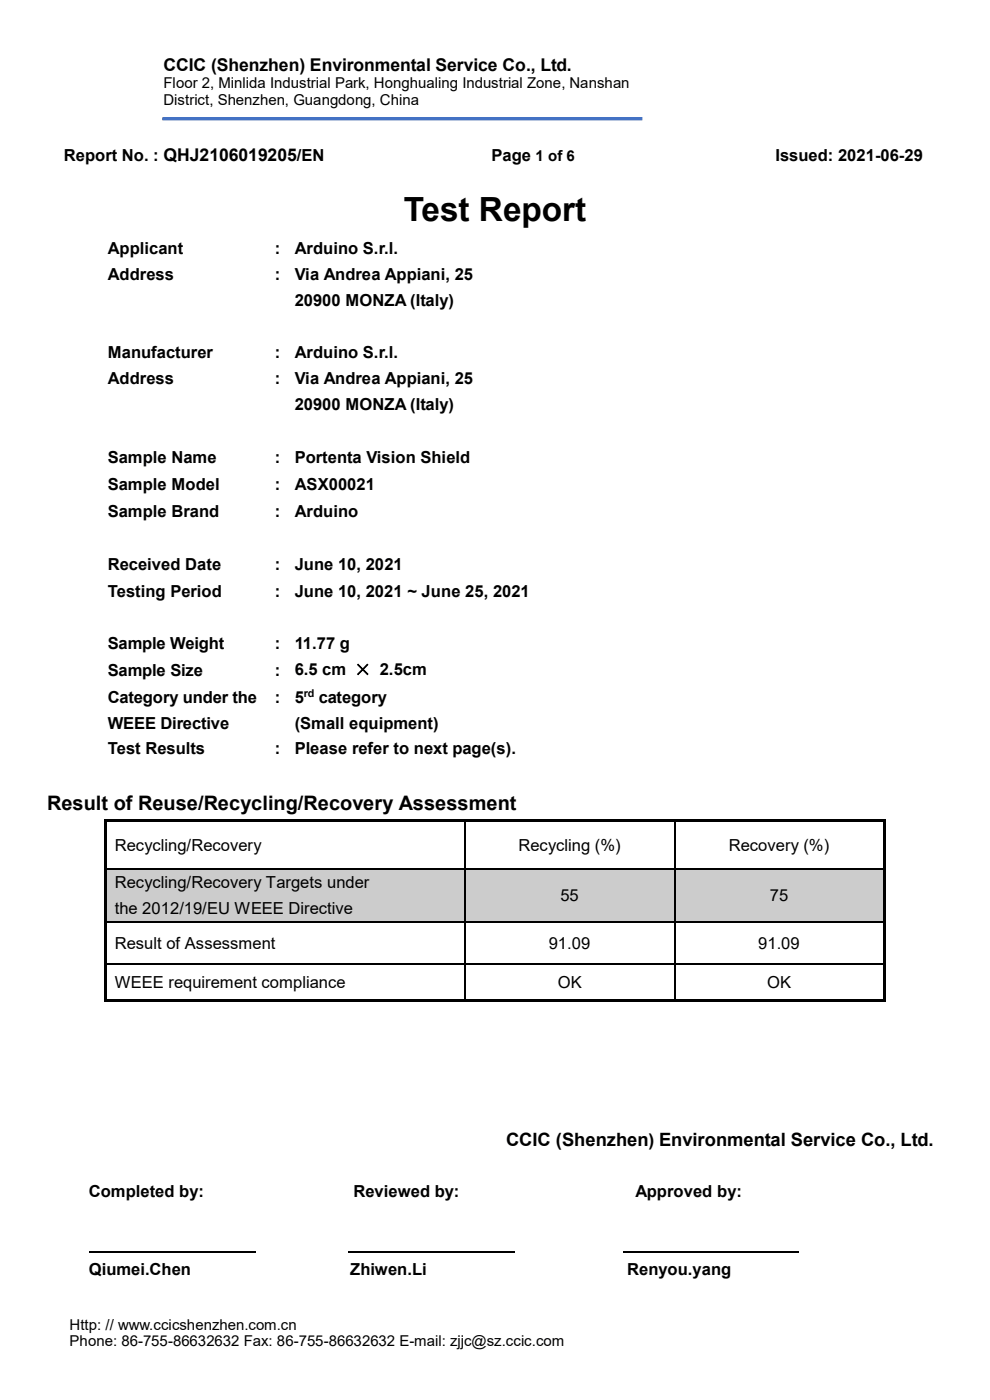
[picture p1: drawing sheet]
<svg xmlns="http://www.w3.org/2000/svg" width="210mm" height="297mm" viewBox="0 0 210 297" stroke-linecap="round" stroke-linejoin="round" font-family="sans-serif">
<defs><g id="words">
<text font-size="7.1" x="85.6" y="46.9">Test Report</text>
<text font-size="4.2" x="10" y="171.7">Result of Reuse/Recycling/Recovery Assessment</text>
<text font-size="3.9" x="107.4" y="243.2">CCIC (Shenzhen) Environmental Service Co., Ltd.</text>
<text font-size="3.7" x="34.7" y="15">CCIC (Shenzhen) Environmental Service Co., Ltd.</text>
<g font-size="3.5">
<text x="13.5" y="34.2">Report No. : QHJ2106019205/EN</text>
<text x="104.3" y="34.2">Page 1 of 6</text>
<text x="164.5" y="34.2">Issued: 2021-06-29</text>
<text x="22.9" y="53.8">Applicant</text>
<text x="58.3" y="53.8">:</text>
<text x="62.5" y="53.8">Arduino S.r.l.</text>
<text x="22.9" y="59.5">Address</text>
<text x="58.3" y="59.5">:</text>
<text x="62.5" y="59.5">Via Andrea Appiani, 25</text>
<text x="62.5" y="65">20900 MONZA (Italy)</text>
<text x="22.9" y="76">Manufacturer</text>
<text x="58.3" y="76">:</text>
<text x="62.5" y="76">Arduino S.r.l.</text>
<text x="22.9" y="81.5">Address</text>
<text x="58.3" y="81.5">:</text>
<text x="62.5" y="81.5">Via Andrea Appiani, 25</text>
<text x="62.5" y="87">20900 MONZA (Italy)</text>
<text x="22.9" y="98.2">Sample Name</text>
<text x="58.3" y="98.2">:</text>
<text x="62.5" y="98.2">Portenta Vision Shield</text>
<text x="22.9" y="103.9">Sample Model</text>
<text x="58.3" y="103.9">:</text>
<text x="62.5" y="103.9">ASX00021</text>
<text x="22.9" y="109.6">Sample Brand</text>
<text x="58.3" y="109.6">:</text>
<text x="62.5" y="109.6">Arduino</text>
<text x="22.9" y="120.9">Received Date</text>
<text x="58.3" y="120.9">:</text>
<text x="62.5" y="120.9">June 10, 2021</text>
<text x="22.9" y="126.7">Testing Period</text>
<text x="58.3" y="126.7">:</text>
<text x="62.5" y="126.7">June 10, 2021 ~ June 25, 2021</text>
<text x="22.9" y="137.7">Sample Weight</text>
<text x="58.3" y="137.7">:</text>
<text x="62.5" y="137.7">11.77 g</text>
<text x="22.9" y="143.3">Sample Size</text>
<text x="58.3" y="143.3">:</text>
<text x="62.5" y="143.3">6.5 cm × 2.5cm</text>
<text x="22.9" y="149.1">Category under the</text>
<text x="58.3" y="149.1">:</text>
<text x="62.5" y="149.1">5</text>
<text x="67.6" y="149.1">category</text>
<text x="22.9" y="154.6">WEEE Directive</text>
<text x="62.5" y="154.6">(Small equipment)</text>
<text x="22.9" y="160.1">Test Results</text>
<text x="58.3" y="160.1">:</text>
<text x="62.5" y="160.1">Please refer to next page(s).</text>
<text x="24.3" y="180.5">Recycling/Recovery</text>
<text x="110" y="180.5">Recycling (%)</text>
<text x="154.6" y="180.5">Recovery (%)</text>
<text x="24.3" y="188.4">Recycling/Recovery Targets under</text>
<text x="118.9" y="191.2">55</text>
<text x="163.3" y="191.2">75</text>
<text x="24.3" y="193.9">the 2012/19/EU WEEE Directive</text>
<text x="24.3" y="201.3">Result of Assessment</text>
<text x="116.4" y="201.3">91.09</text>
<text x="160.9" y="201.3">91.09</text>
<text x="24.3" y="209.6">WEEE requirement compliance</text>
<text x="118.3" y="209.6">OK</text>
<text x="162.8" y="209.6">OK</text>
<text x="18.8" y="254">Completed by:</text>
<text x="75" y="254">Reviewed by:</text>
<text x="134.8" y="254">Approved by:</text>
<text x="18.8" y="270.5">Qiumei.Chen</text>
<text x="74.3" y="270.5">Zhiwen.Li</text>
<text x="133.1" y="270.5">Renyou.yang</text>
</g>
<g font-size="3.2">
<text x="34.7" y="18.7">Floor 2, Minlida Industrial Park, Honghualing Industrial Zone, Nanshan</text>
<text x="34.7" y="22.2">District, Shenzhen, Guangdong, China</text>
<text x="14.8" y="282.1">Http: // www.ccicshenzhen.com.cn</text>
<text x="14.8" y="285.6">Phone: 86-755-86632632 Fax: 86-755-86632632 E-mail: zjjc@sz.ccic.com</text>
</g>
<text font-size="2.3" x="64.4" y="147.8">rd</text>
</g></defs>
<path d="M34.4 25.2h101.9" fill="none" stroke="#4472c4" stroke-width=".71" stroke-linecap="butt"/>
<path d="M32.1 10.4h107.8v14.3h-107.8z" fill-rule="evenodd" fill="#fff"/>
<path d="M18.9 265.6h35.4M73.8 265.6h35.4M132.2 265.6h37.2" fill="none" stroke="#000" stroke-width=".38"/>
<path d="M22.2 173.8h.5v.5h-.5zM22.7 173.8h75.8v.5h-75.8zM98.5 174.3h.3zM98.5 173.8h.5v.5h-.5zM99 173.8h44v.5h-44zM143 174.3h.2zM143 173.8h.5v.5h-.5zM143.5 173.8h43.8v.5h-43.8zM187.3 173.8h.5v.5h-.5z" fill="#000"/>
<g fill="#000">
<path d="M22.2 174.3h.5v9.8h-.5z" fill-rule="evenodd"/>
<path d="M187.3 174.3h.5v9.8h-.5z" fill-rule="evenodd"/>
</g>
<path d="M98.6 174.3v9.8M143.1 174.3v9.8" fill="none" stroke="#000" stroke-width=".25"/>
<g fill="#ccc">
<path d="M22.7 184.4h75.9v11h-75.9z" fill-rule="evenodd"/>
<path d="M98.8 184.4h44.2v11h-44.2z" fill-rule="evenodd"/>
<path d="M100.5 187.2h40.7v5.5h-40.7z" fill-rule="evenodd"/>
<path d="M143.2 184.4h44.1v11h-44.1z" fill-rule="evenodd"/>
<path d="M145 187.2h40.6v5.5h-40.6z" fill-rule="evenodd"/>
</g>
<g fill="#ccc">
<path d="M24.3 184.4h72.4v5.5h-72.4z"/>
<path d="M24.3 189.9h72.4v5.5h-72.4z"/>
</g>
<g fill="#000">
<path d="M22.2 184.1h.5v.3h-.5zM22.2 195.4h.5v.3h-.5zM98.5 184.1h.3v.3h-.3zM98.5 195.4h.3v.3h-.3zM143 184.1h.2v.3h-.2zM143 195.4h.2v.3h-.2zM187.3 184.1h.5v.3h-.5zM187.3 195.4h.5v.3h-.5zM22.2 204.3h.5v.3h-.5zM22.2 212.1h.5v.5h-.5zM22.7 212.1h75.8v.5h-75.8zM98.5 204.3h.3v.3h-.3z"/>
<path d="M98.5 212.1h.5v.5h-.5zM99 212.1h44v.5h-44zM143 204.3h.2v.3h-.2zM143 212.1h.5v.5h-.5zM143.5 212.1h43.8v.5h-43.8zM187.3 204.3h.5v.3h-.5zM187.3 212.1h.5v.5h-.5z"/>
</g>
<g fill="none" stroke="#000" stroke-width=".25">
<path d="M22.7 184.3h75.8M22.7 195.5h75.8M98.6 184.4v11M98.6 195.7v8.6M98.8 184.3h44.2M98.8 195.5h44.2M143.1 184.4v11M143.1 195.7v8.6M143.2 184.3h44.1M143.2 195.5h44.1M22.7 204.4h75.8M98.6 204.6v7.5"/>
<path d="M98.8 204.4h44.2M143.1 204.6v7.5M143.2 204.4h44.1"/>
</g>
<g fill="#000">
<path d="M22.2 184.4h.5v11h-.5z" fill-rule="evenodd"/>
<path d="M187.3 184.4h.5v11h-.5z" fill-rule="evenodd"/>
<path d="M22.2 195.7h.5v8.6h-.5z" fill-rule="evenodd"/>
<path d="M22.2 204.6h.5v7.5h-.5z" fill-rule="evenodd"/>
<path d="M187.3 195.7h.5v8.6h-.5z" fill-rule="evenodd"/>
<path d="M187.3 204.6h.5v7.5h-.5z" fill-rule="evenodd"/>
</g>
<use href="#words"/>
</svg>
